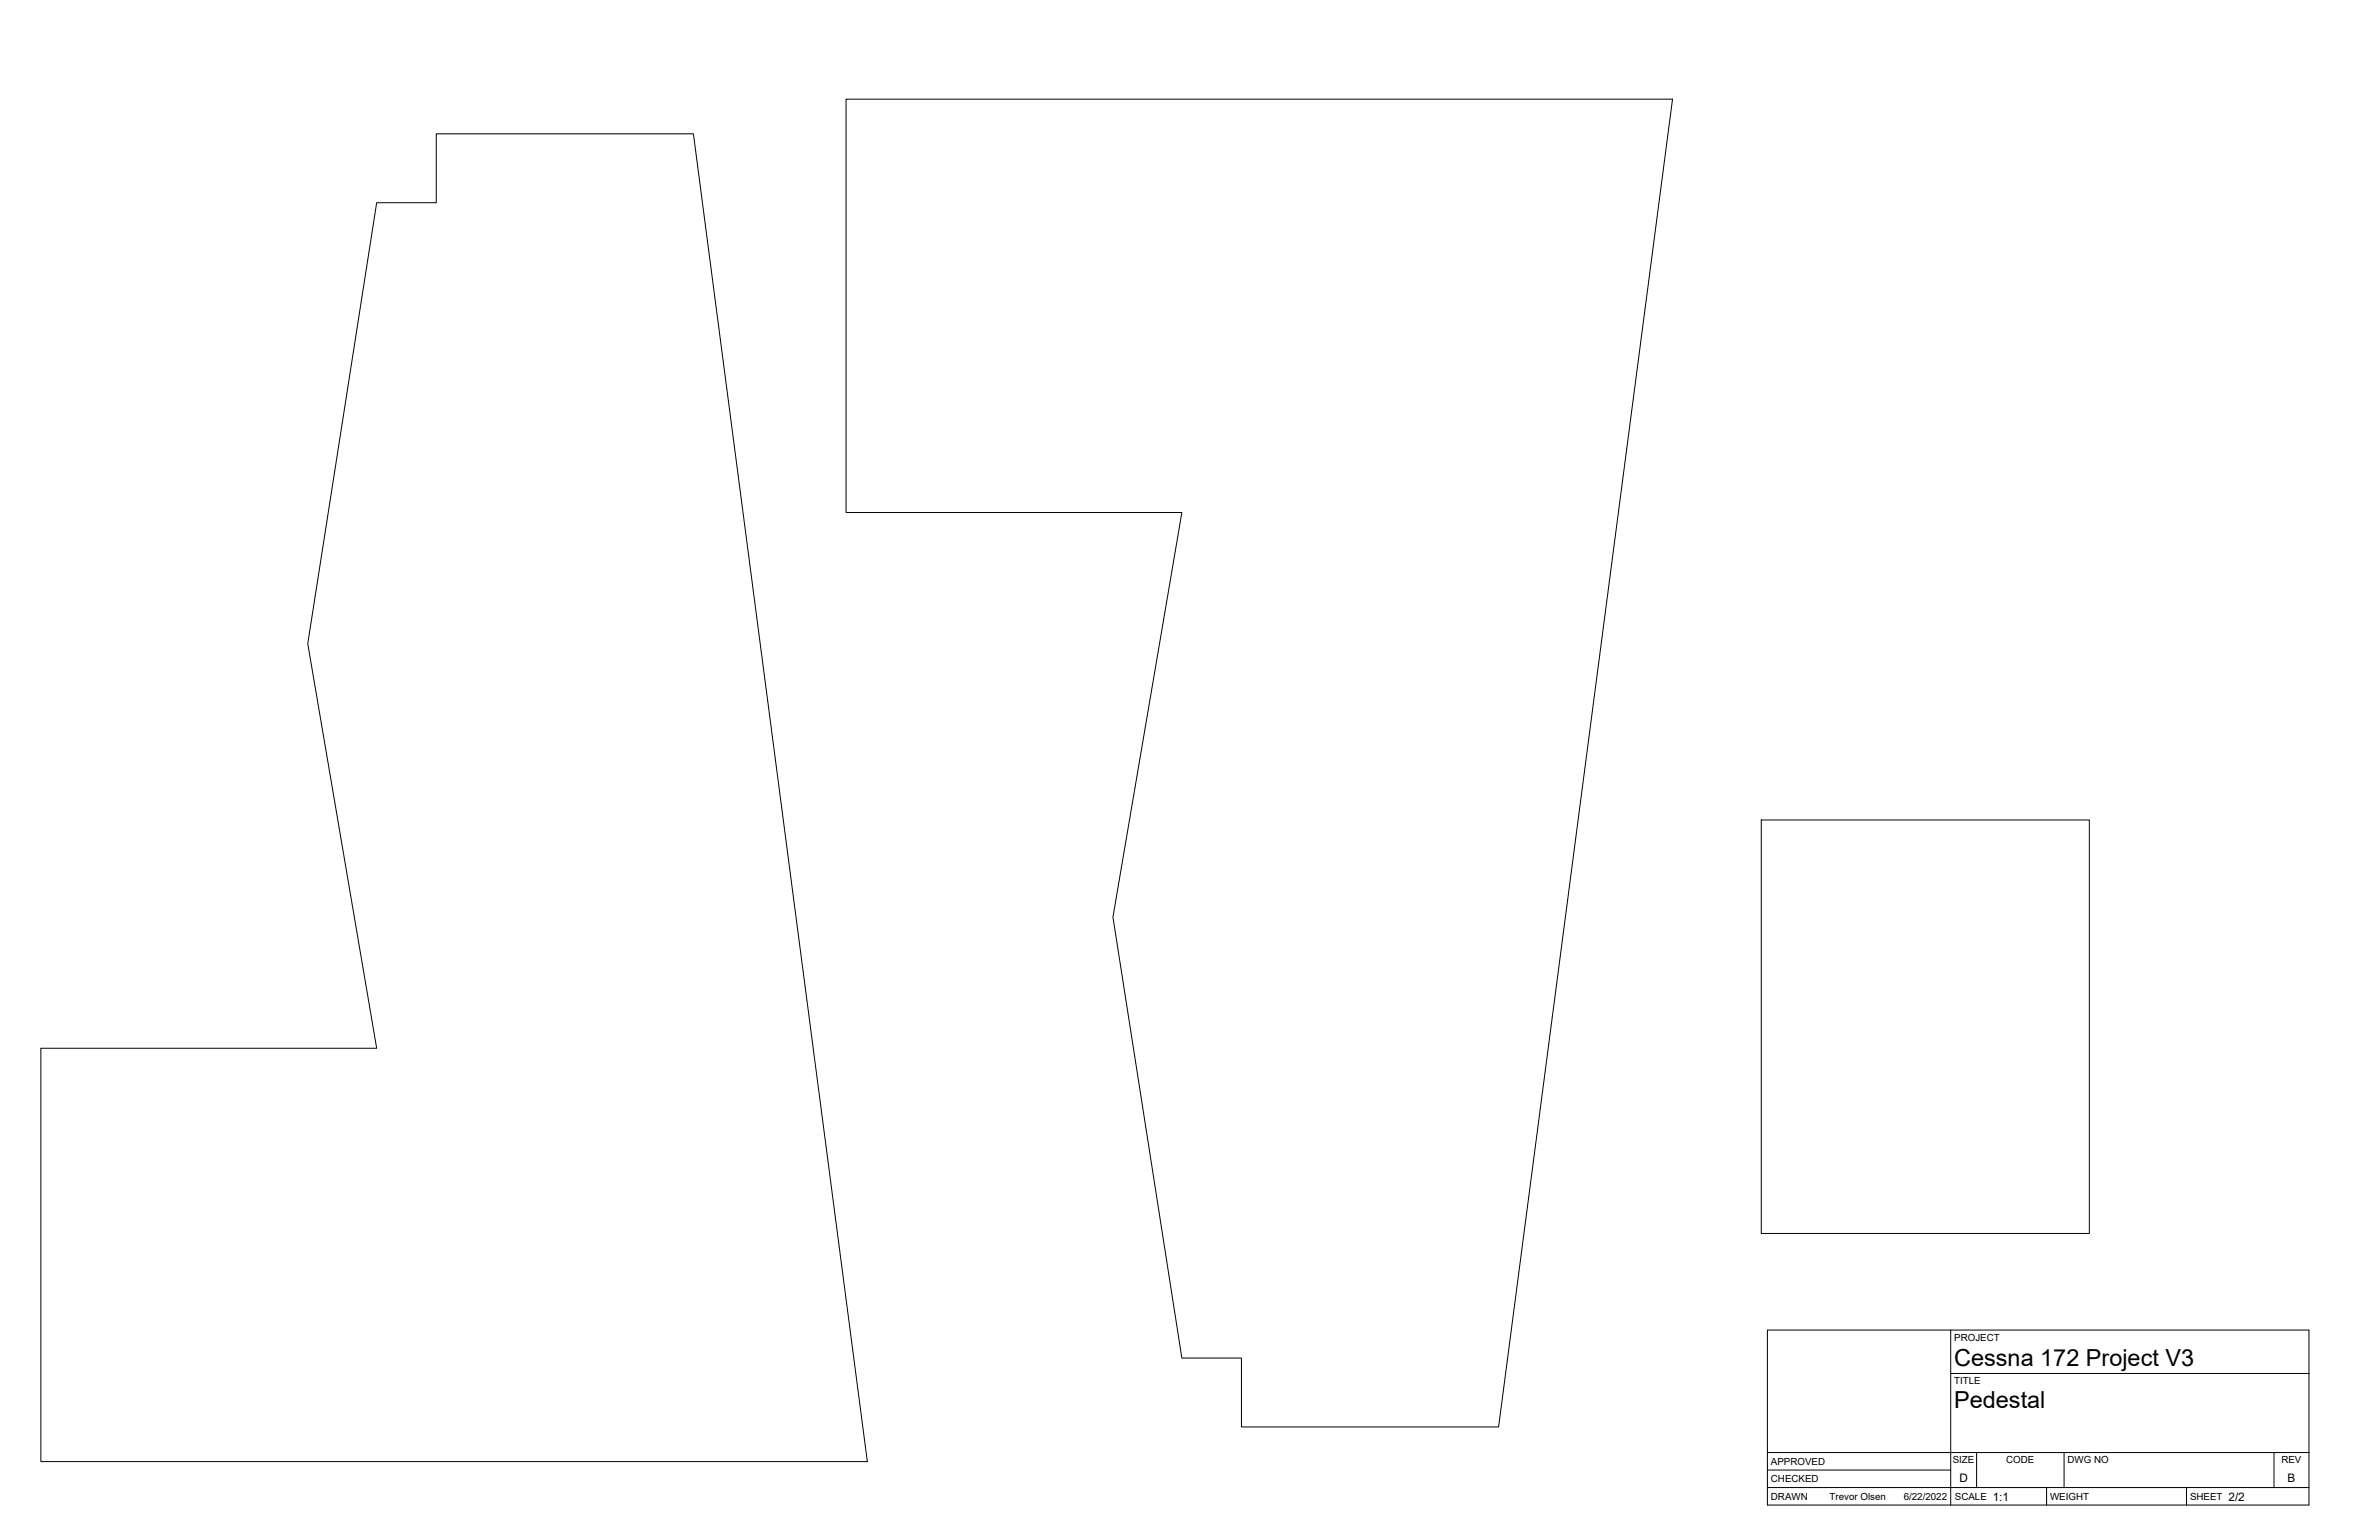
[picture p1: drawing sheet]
<svg xmlns="http://www.w3.org/2000/svg" width="864mm" height="559mm" viewBox="0 0 864 559" stroke-linecap="round" stroke-linejoin="round" font-family="sans-serif">
<defs><g id="words">
<g font-size="8.5">
<text x="709.4" y="495.8">Cessna 172 Project V3</text>
<text x="709.4" y="510.8">Pedestal</text>
</g>
<g font-size="4.3">
<text x="711.3" y="537.6">D</text>
<text x="830.4" y="537.6">B</text>
<text x="723.4" y="544.5">1:1</text>
<text x="809" y="544.5">2/2</text>
</g>
<g font-size="3.5">
<text x="709.4" y="486.4">PROJECT</text>
<text x="709.4" y="502.2">TITLE</text>
<text x="642.9" y="531.5">APPROVED</text>
<text x="708.9" y="530.9">SIZE</text>
<text x="728.3" y="530.9">CODE</text>
<text x="750.5" y="530.9">DWG NO</text>
<text x="828.2" y="530.9">REV</text>
<text x="642.9" y="537.9">CHECKED</text>
<text x="642.9" y="544.2">DRAWN</text>
<text x="664.1" y="544.2">Trevor Olsen</text>
<text x="691.1" y="544.2">6/22/2022</text>
<text x="709.6" y="544.2">SCALE</text>
<text x="744.2" y="544.2">WEIGHT</text>
<text x="795" y="544.2">SHEET</text>
</g>
</g></defs>
<!-- layer: Visible -->
<path d="M307.1 36h300l-63.1 481.8h-93.3v-25h-21.7l-25-160 25-146.8h-121.9zM158.4 48.6h93.3l63.2 481.8h-300.1v-150h121.9l-25-146.8 25-160h21.7zM639.4 297.5h119v150.1h-119z" fill="none" stroke="#000" stroke-width=".36"/>
<!-- layer: Titleblock -->
<path d="M641.6 482.6h196.6v63.5h-196.6zM708.1 498.4h130.1M708.1 482.6v63.5M641.6 539.8h196.6M641.6 533.4h66.5M641.6 527.1h196.6M717.5 527.1v12.7M742.9 539.8v6.3M749.3 527.1v12.7M793.7 539.8v6.3M825.5 527.1v12.7" fill="none" stroke="#000" stroke-width=".36"/>
<use href="#words"/>
</svg>
